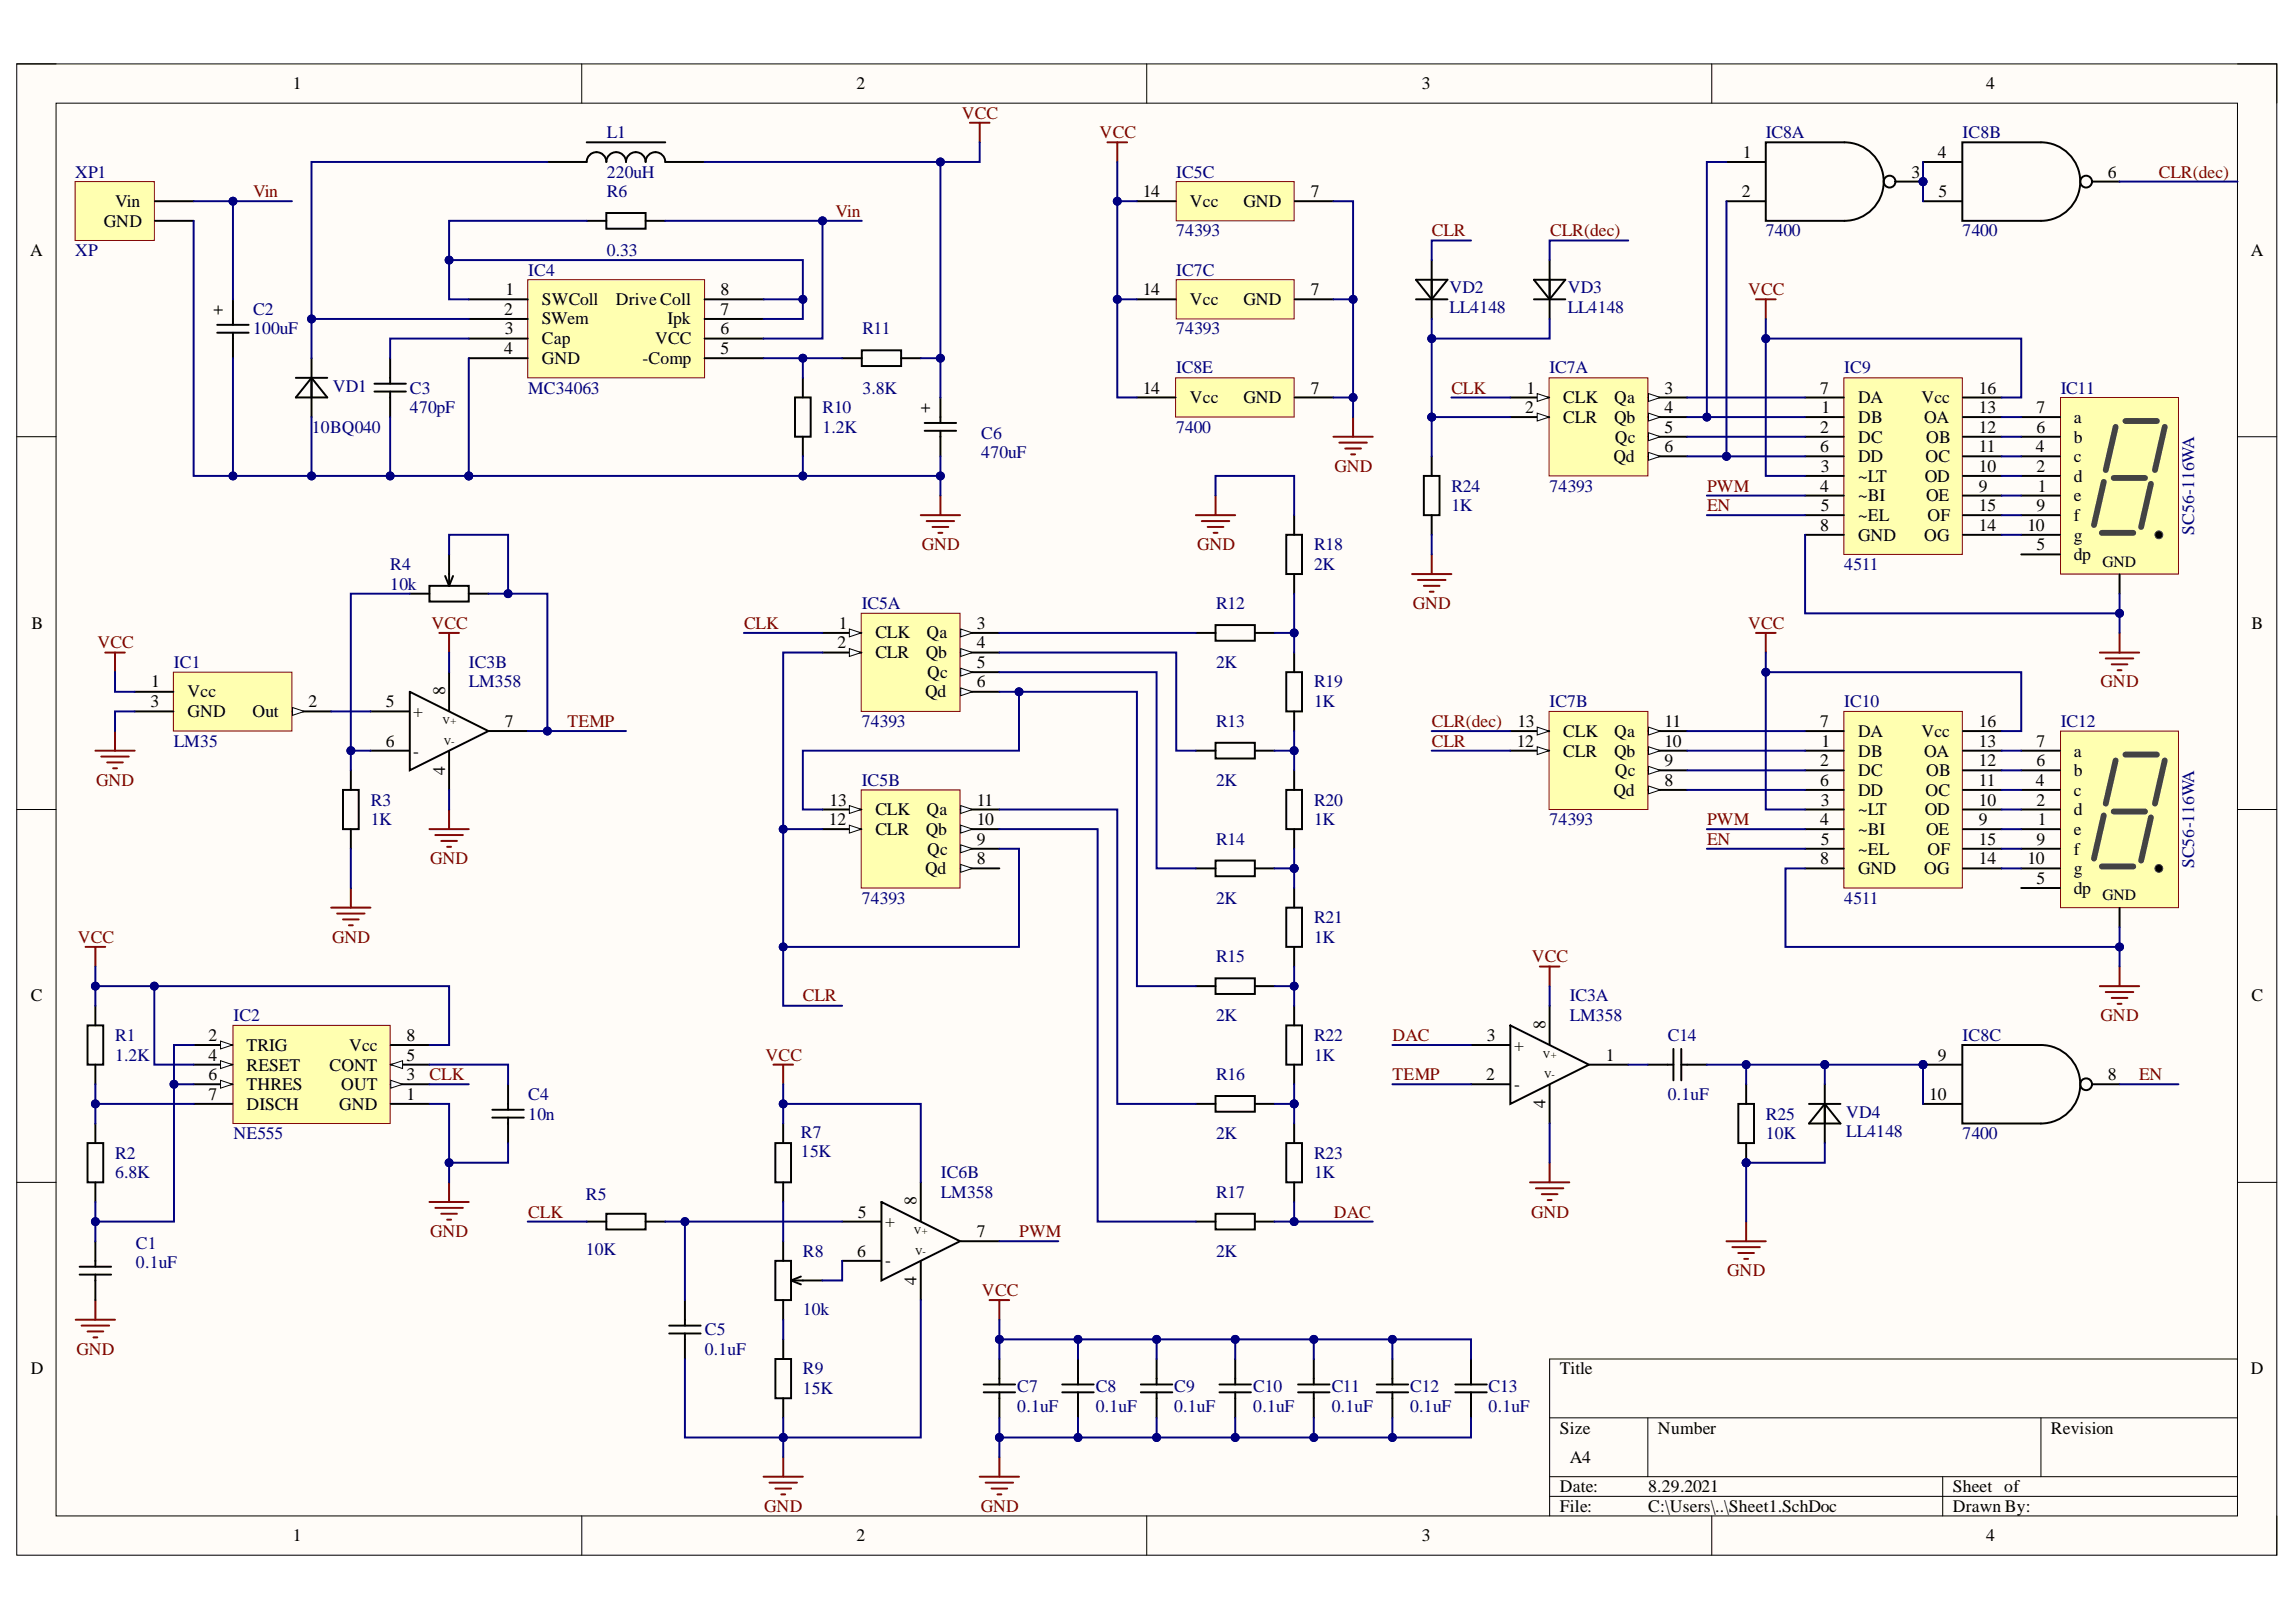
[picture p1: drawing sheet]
<svg xmlns="http://www.w3.org/2000/svg" width="297mm" height="210mm" viewBox="0 0 297 210" stroke-linecap="round" stroke-linejoin="round" font-family="sans-serif">
<defs><g id="words">
<g font-size="2.3">
<text x="37.9" y="11.6">1</text>
<text x="110.8" y="11.6">2</text>
<text x="184" y="11.6">3</text>
<text x="257" y="11.6">4</text>
<text x="225.5" y="20.4">1</text>
<text x="247.3" y="23">3</text>
<text x="250.7" y="20.4">4</text>
<text x="272.7" y="23">6</text>
<text x="13.4" y="29.3">GND</text>
<text x="14.9" y="26.8">Vin</text>
<text x="147.8" y="25.5">14</text>
<text x="153.9" y="26.8">Vcc</text>
<text x="160.9" y="26.8">GND</text>
<text x="169.6" y="25.5">7</text>
<text x="225.3" y="25.5">2</text>
<text x="250.8" y="25.5">5</text>
<text x="3.9" y="33.1">A</text>
<text x="291.2" y="33.1">A</text>
<text x="28.8" y="40.8" transform="rotate(-90 28.8 40.8)">+</text>
<text x="65.2" y="40.7">2</text>
<text x="65.4" y="38.2">1</text>
<text x="70.1" y="39.5">SWColl</text>
<text x="70.1" y="42">SWem</text>
<text x="79.7" y="39.5">Drive Coll</text>
<text x="86.4" y="42">Ipk</text>
<text x="93.2" y="40.7">7</text>
<text x="93.2" y="38.2">8</text>
<text x="147.8" y="38.2">14</text>
<text x="153.9" y="39.5">Vcc</text>
<text x="160.9" y="39.5">GND</text>
<text x="169.6" y="38.2">7</text>
<text x="65.2" y="45.8">4</text>
<text x="65.3" y="43.3">3</text>
<text x="70.1" y="44.5">Cap</text>
<text x="70.1" y="47.1">GND</text>
<text x="83.1" y="47.1">-Comp</text>
<text x="84.8" y="44.5">VCC</text>
<text x="93.2" y="45.8">5</text>
<text x="93.2" y="43.3">6</text>
<text x="120.4" y="53.5" transform="rotate(-90 120.4 53.5)">+</text>
<text x="147.8" y="50.9">14</text>
<text x="153.9" y="52.2">Vcc</text>
<text x="160.9" y="52.2">GND</text>
<text x="169.6" y="50.9">7</text>
<text x="197.3" y="53.5">2</text>
<text x="197.5" y="50.9">1</text>
<text x="202.2" y="52.2">CLK</text>
<text x="208.8" y="52.2">Qa</text>
<text x="215.3" y="50.9">3</text>
<text x="215.3" y="53.5">4</text>
<text x="235.5" y="50.9">7</text>
<text x="235.6" y="53.5">1</text>
<text x="240.4" y="52.2">DA</text>
<text x="248.6" y="52.2">Vcc</text>
<text x="256" y="53.5">13</text>
<text x="256" y="50.9">16</text>
<text x="263.5" y="53.5">7</text>
<text x="202.2" y="54.7">CLR</text>
<text x="208.7" y="59.8">Qd</text>
<text x="208.8" y="54.7">Qb</text>
<text x="208.9" y="57.3">Qc</text>
<text x="215.3" y="56">5</text>
<text x="215.3" y="58.5">6</text>
<text x="235.5" y="56">2</text>
<text x="235.5" y="58.5">6</text>
<text x="240.4" y="54.7">DB</text>
<text x="240.4" y="57.3">DC</text>
<text x="240.4" y="59.8">DD</text>
<text x="248.9" y="54.7">OA</text>
<text x="249.1" y="59.8">OC</text>
<text x="249.2" y="57.3">OB</text>
<text x="256" y="58.5">11</text>
<text x="256" y="56">12</text>
<text x="263.4" y="58.5">4</text>
<text x="263.5" y="56">6</text>
<text x="268.3" y="57.3">b</text>
<text x="268.3" y="59.8">c</text>
<text x="268.3" y="54.7">a</text>
<text x="235.5" y="63.6">4</text>
<text x="235.6" y="61.1">3</text>
<text x="240.4" y="62.3">~LT</text>
<text x="240.4" y="64.9">~BI</text>
<text x="249" y="62.3">OD</text>
<text x="249.2" y="64.9">OE</text>
<text x="256" y="63.6">9</text>
<text x="256" y="61.1">10</text>
<text x="263.5" y="61.1">2</text>
<text x="263.6" y="63.6">1</text>
<text x="268.3" y="62.3">d</text>
<text x="268.3" y="64.9">e</text>
<text x="235.5" y="68.7">8</text>
<text x="235.6" y="66.2">5</text>
<text x="240.4" y="67.4">~EL</text>
<text x="240.4" y="70">GND</text>
<text x="248.9" y="70">OG</text>
<text x="249.3" y="67.4">OF</text>
<text x="256" y="68.7">14</text>
<text x="256" y="66.2">15</text>
<text x="262.3" y="68.7">10</text>
<text x="263.5" y="71.2">5</text>
<text x="263.5" y="66.2">9</text>
<text x="268.3" y="67.4">f</text>
<text x="268.3" y="70">g</text>
<text x="268.3" y="72.5">dp</text>
<text x="4.1" y="81.4">B</text>
<text x="108.3" y="83.9">2</text>
<text x="108.5" y="81.4">1</text>
<text x="113.3" y="82.6">CLK</text>
<text x="119.9" y="82.6">Qa</text>
<text x="126.4" y="81.4">3</text>
<text x="126.4" y="83.9">4</text>
<text x="291.3" y="81.4">B</text>
<text x="19.5" y="89">1</text>
<text x="57.6" y="90" transform="rotate(-90 57.6 90)">8</text>
<text x="113.3" y="85.2">CLR</text>
<text x="119.8" y="85.2">Qb</text>
<text x="119.9" y="87.7">Qc</text>
<text x="126.4" y="86.4">5</text>
<text x="126.4" y="89">6</text>
<text x="19.5" y="91.5">3</text>
<text x="24.3" y="90.2">Vcc</text>
<text x="24.3" y="92.8">GND</text>
<text x="32.6" y="92.8">Out</text>
<text x="39.9" y="91.5">2</text>
<text x="49.9" y="91.5">5</text>
<text x="53.5" y="92.8">+</text>
<text x="65.3" y="94.1">7</text>
<text x="119.7" y="90.2">Qd</text>
<text x="196.3" y="94.1">13</text>
<text x="202.2" y="95.4">CLK</text>
<text x="208.8" y="95.4">Qa</text>
<text x="215.3" y="94.1">11</text>
<text x="235.5" y="94.1">7</text>
<text x="240.4" y="95.4">DA</text>
<text x="248.6" y="95.4">Vcc</text>
<text x="256" y="94.1">16</text>
<text x="49.9" y="96.6">6</text>
<text x="53.5" y="97.9">-</text>
<text x="57.6" y="100.3" transform="rotate(-90 57.6 100.3)">4</text>
<text x="196.2" y="96.6">12</text>
<text x="202.2" y="97.9">CLR</text>
<text x="208.8" y="97.9">Qb</text>
<text x="208.9" y="100.4">Qc</text>
<text x="215.3" y="96.6">10</text>
<text x="215.3" y="99.2">9</text>
<text x="215.3" y="101.7">8</text>
<text x="235.5" y="99.2">2</text>
<text x="235.5" y="101.7">6</text>
<text x="235.6" y="96.6">1</text>
<text x="240.4" y="97.9">DB</text>
<text x="240.4" y="100.4">DC</text>
<text x="248.9" y="97.9">OA</text>
<text x="249.2" y="100.4">OB</text>
<text x="256" y="101.7">11</text>
<text x="256" y="99.2">12</text>
<text x="256" y="96.6">13</text>
<text x="263.4" y="101.7">4</text>
<text x="263.5" y="99.2">6</text>
<text x="263.5" y="96.6">7</text>
<text x="268.3" y="100.4">b</text>
<text x="268.3" y="97.9">a</text>
<text x="107.2" y="106.8">12</text>
<text x="107.3" y="104.3">13</text>
<text x="113.3" y="105.5">CLK</text>
<text x="119.9" y="105.5">Qa</text>
<text x="126.4" y="104.3">11</text>
<text x="126.4" y="106.8">10</text>
<text x="208.7" y="103">Qd</text>
<text x="235.5" y="106.8">4</text>
<text x="235.6" y="104.3">3</text>
<text x="240.4" y="105.5">~LT</text>
<text x="240.4" y="103">DD</text>
<text x="249" y="105.5">OD</text>
<text x="249.1" y="103">OC</text>
<text x="256" y="106.8">9</text>
<text x="256" y="104.3">10</text>
<text x="263.5" y="104.3">2</text>
<text x="263.6" y="106.8">1</text>
<text x="268.3" y="105.5">d</text>
<text x="268.3" y="103">c</text>
<text x="113.3" y="108.1">CLR</text>
<text x="119.7" y="113.1">Qd</text>
<text x="119.8" y="108.1">Qb</text>
<text x="119.9" y="110.6">Qc</text>
<text x="126.4" y="109.3">9</text>
<text x="126.4" y="111.9">8</text>
<text x="235.5" y="111.9">8</text>
<text x="235.6" y="109.3">5</text>
<text x="240.4" y="108.1">~BI</text>
<text x="240.4" y="110.6">~EL</text>
<text x="240.4" y="113.1">GND</text>
<text x="248.9" y="113.1">OG</text>
<text x="249.2" y="108.1">OE</text>
<text x="249.3" y="110.6">OF</text>
<text x="256" y="111.9">14</text>
<text x="256" y="109.3">15</text>
<text x="262.3" y="111.9">10</text>
<text x="263.5" y="109.3">9</text>
<text x="268.3" y="108.1">e</text>
<text x="268.3" y="110.6">f</text>
<text x="268.3" y="113.1">g</text>
<text x="263.5" y="114.4">5</text>
<text x="268.3" y="115.7">dp</text>
<text x="4" y="129.6">C</text>
<text x="291.3" y="129.6">C</text>
<text x="27" y="134.7">2</text>
<text x="27" y="137.3">4</text>
<text x="31.9" y="136">TRIG</text>
<text x="45.2" y="136">Vcc</text>
<text x="52.6" y="137.3">5</text>
<text x="52.6" y="134.7">8</text>
<text x="192.3" y="134.7">3</text>
<text x="195.9" y="136">+</text>
<text x="199.9" y="133.1" transform="rotate(-90 199.9 133.1)">8</text>
<text x="207.7" y="137.3">1</text>
<text x="250.7" y="137.3">9</text>
<text x="27" y="139.8">6</text>
<text x="27" y="142.4">7</text>
<text x="31.9" y="138.6">RESET</text>
<text x="31.9" y="141.1">THRES</text>
<text x="31.9" y="143.6">DISCH</text>
<text x="42.6" y="138.6">CONT</text>
<text x="43.9" y="143.6">GND</text>
<text x="44.2" y="141.1">OUT</text>
<text x="52.6" y="142.4">1</text>
<text x="52.6" y="139.8">3</text>
<text x="192.3" y="139.8">2</text>
<text x="195.9" y="141.1">-</text>
<text x="199.9" y="143.5" transform="rotate(-90 199.9 143.5)">4</text>
<text x="249.6" y="142.4">10</text>
<text x="272.7" y="139.8">8</text>
<text x="118.6" y="156" transform="rotate(-90 118.6 156)">8</text>
<text x="111" y="157.6">5</text>
<text x="114.5" y="158.8">+</text>
<text x="126.4" y="160.1">7</text>
<text x="110.9" y="162.6">6</text>
<text x="114.5" y="163.9">-</text>
<text x="118.6" y="166.3" transform="rotate(-90 118.6 166.3)">4</text>
<text x="4" y="177.8">D</text>
<text x="201.8" y="177.8">Title</text>
<text x="291.2" y="177.8">D</text>
<text x="201.8" y="185.5">Size</text>
<text x="214.5" y="185.5">Number</text>
<text x="265.3" y="185.5">Revision</text>
<text x="203.1" y="189.3">A4</text>
<text x="201.8" y="193.1">Date:</text>
<text x="201.8" y="195.7">File:</text>
<text x="213.2" y="193.1">8.29.2021</text>
<text x="213.2" y="195.7">C:\Users\..\Sheet1.SchDoc</text>
<text x="252.6" y="193.1">Sheet of</text>
<text x="252.6" y="195.7">Drawn By:</text>
<text x="37.9" y="199.5">1</text>
<text x="110.8" y="199.5">2</text>
<text x="184" y="199.5">3</text>
<text x="257" y="199.5">4</text>
</g>
<g font-size="2.3" fill="#000080">
<text x="78.5" y="17.9">L1</text>
<text x="228.5" y="17.9">IC8A</text>
<text x="253.9" y="17.9">IC8B</text>
<text x="9.7" y="23">XP1</text>
<text x="78.5" y="23">220uH</text>
<text x="152.2" y="23">IC5C</text>
<text x="78.5" y="25.5">R6</text>
<text x="9.7" y="33.1">XP</text>
<text x="68.3" y="35.7">IC4</text>
<text x="78.5" y="33.1">0.33</text>
<text x="152.2" y="30.6">74393</text>
<text x="152.2" y="35.7">IC7C</text>
<text x="228.5" y="30.6">7400</text>
<text x="253.9" y="30.6">7400</text>
<text x="32.7" y="40.7">C2</text>
<text x="187.5" y="37.9">VD2</text>
<text x="187.5" y="40.5">LL4148</text>
<text x="202.8" y="37.9">VD3</text>
<text x="202.8" y="40.5">LL4148</text>
<text x="32.7" y="43.3">100uF</text>
<text x="111.6" y="43.3">R11</text>
<text x="152.2" y="43.3">74393</text>
<text x="43.1" y="50.7">VD1</text>
<text x="53" y="50.9">C3</text>
<text x="53" y="53.5">470pF</text>
<text x="68.3" y="50.9">MC34063</text>
<text x="106.4" y="53.5">R10</text>
<text x="111.6" y="50.9">3.8K</text>
<text x="152.2" y="48.3">IC8E</text>
<text x="200.5" y="48.3">IC7A</text>
<text x="238.6" y="48.3">IC9</text>
<text x="266.6" y="50.9">IC11</text>
<text x="40.3" y="56">10BQ040</text>
<text x="106.4" y="56">1.2K</text>
<text x="127" y="56.8">C6</text>
<text x="127" y="59.3">470uF</text>
<text x="152.2" y="56">7400</text>
<text x="187.8" y="63.6">R24</text>
<text x="200.5" y="63.6">74393</text>
<text x="170" y="71.2">R18</text>
<text x="187.8" y="66.2">1K</text>
<text x="283.9" y="69.2" transform="rotate(-90 283.9 69.2)">SC56-116WA</text>
<text x="50.5" y="73.8">R4</text>
<text x="50.5" y="76.3">10k</text>
<text x="170" y="73.8">2K</text>
<text x="238.6" y="73.8">4511</text>
<text x="111.5" y="78.8">IC5A</text>
<text x="157.3" y="78.8">R12</text>
<text x="22.5" y="86.4">IC1</text>
<text x="60.6" y="86.4">IC3B</text>
<text x="60.6" y="89">LM358</text>
<text x="157.3" y="86.4">2K</text>
<text x="170" y="89">R19</text>
<text x="111.5" y="94.1">74393</text>
<text x="157.3" y="94.1">R13</text>
<text x="170" y="91.5">1K</text>
<text x="200.5" y="91.5">IC7B</text>
<text x="238.6" y="91.5">IC10</text>
<text x="266.6" y="94.1">IC12</text>
<text x="22.5" y="96.6">LM35</text>
<text x="111.5" y="101.7">IC5B</text>
<text x="157.3" y="101.7">2K</text>
<text x="48" y="104.3">R3</text>
<text x="48" y="106.8">1K</text>
<text x="170" y="104.3">R20</text>
<text x="170" y="106.8">1K</text>
<text x="200.5" y="106.8">74393</text>
<text x="157.3" y="109.3">R14</text>
<text x="283.9" y="112.4" transform="rotate(-90 283.9 112.4)">SC56-116WA</text>
<text x="111.5" y="116.9">74393</text>
<text x="157.3" y="116.9">2K</text>
<text x="170" y="119.5">R21</text>
<text x="238.6" y="116.9">4511</text>
<text x="157.3" y="124.5">R15</text>
<text x="170" y="122">1K</text>
<text x="203.1" y="129.6">IC3A</text>
<text x="14.9" y="134.7">R1</text>
<text x="14.9" y="137.3">1.2K</text>
<text x="30.2" y="132.1">IC2</text>
<text x="157.3" y="132.1">2K</text>
<text x="170" y="134.7">R22</text>
<text x="170" y="137.3">1K</text>
<text x="203.1" y="132.1">LM358</text>
<text x="215.8" y="134.7">C14</text>
<text x="253.9" y="134.7">IC8C</text>
<text x="68.3" y="142.4">C4</text>
<text x="157.3" y="139.8">R16</text>
<text x="215.8" y="142.4">0.1uF</text>
<text x="14.9" y="150">R2</text>
<text x="30.2" y="147.4">NE555</text>
<text x="68.3" y="144.9">10n</text>
<text x="103.6" y="147.3">R7</text>
<text x="103.6" y="149.8">15K</text>
<text x="157.3" y="147.4">2K</text>
<text x="170" y="150">R23</text>
<text x="228.5" y="144.9">R25</text>
<text x="228.5" y="147.4">10K</text>
<text x="238.9" y="144.6">VD4</text>
<text x="238.9" y="147.2">LL4148</text>
<text x="253.9" y="147.4">7400</text>
<text x="14.9" y="152.5">6.8K</text>
<text x="75.8" y="155.3">R5</text>
<text x="121.7" y="152.5">IC6B</text>
<text x="121.7" y="155">LM358</text>
<text x="157.3" y="155">R17</text>
<text x="170" y="152.5">1K</text>
<text x="17.6" y="161.6">C1</text>
<text x="17.6" y="164.1">0.1uF</text>
<text x="75.8" y="162.4">10K</text>
<text x="103.9" y="162.6">R8</text>
<text x="157.3" y="162.6">2K</text>
<text x="91.2" y="172.8">C5</text>
<text x="103.9" y="170.2">10k</text>
<text x="91.2" y="175.3">0.1uF</text>
<text x="103.9" y="177.8">R9</text>
<text x="103.9" y="180.5">15K</text>
<text x="131.6" y="180.2">C7</text>
<text x="131.6" y="182.7">0.1uF</text>
<text x="141.8" y="180.2">C8</text>
<text x="141.8" y="182.7">0.1uF</text>
<text x="151.9" y="180.2">C9</text>
<text x="151.9" y="182.7">0.1uF</text>
<text x="162.1" y="180.2">C10</text>
<text x="162.1" y="182.7">0.1uF</text>
<text x="172.3" y="180.2">C11</text>
<text x="172.3" y="182.7">0.1uF</text>
<text x="182.4" y="180.2">C12</text>
<text x="182.4" y="182.7">0.1uF</text>
<text x="192.6" y="180.2">C13</text>
<text x="192.6" y="182.7">0.1uF</text>
</g>
<g font-size="2.3" fill="#800000">
<text x="124.4" y="15.4">VCC</text>
<text x="142.3" y="17.9">VCC</text>
<text x="279.3" y="23">CLR(dec)</text>
<text x="32.7" y="25.5">Vin</text>
<text x="108.1" y="28">Vin</text>
<text x="185.2" y="30.6">CLR</text>
<text x="200.5" y="30.6">CLR(dec)</text>
<text x="226.2" y="38.2">VCC</text>
<text x="187.8" y="50.9">CLK</text>
<text x="172.6" y="61.1">GND</text>
<text x="220.8" y="63.6">PWM</text>
<text x="119.3" y="71.2">GND</text>
<text x="154.9" y="71.2">GND</text>
<text x="220.8" y="66.2">EN</text>
<text x="12.6" y="83.9">VCC</text>
<text x="55.8" y="81.4">VCC</text>
<text x="96.3" y="81.4">CLK</text>
<text x="182.8" y="78.8">GND</text>
<text x="226.2" y="81.4">VCC</text>
<text x="271.8" y="89">GND</text>
<text x="73.4" y="94.1">TEMP</text>
<text x="185.2" y="94.1">CLR(dec)</text>
<text x="12.4" y="101.7">GND</text>
<text x="185.2" y="96.6">CLR</text>
<text x="220.8" y="106.8">PWM</text>
<text x="55.7" y="111.9">GND</text>
<text x="220.8" y="109.3">EN</text>
<text x="10.1" y="122">VCC</text>
<text x="43" y="122">GND</text>
<text x="198.2" y="124.5">VCC</text>
<text x="103.9" y="129.6">CLR</text>
<text x="99" y="137.3">VCC</text>
<text x="180.2" y="134.7">DAC</text>
<text x="271.8" y="132.1">GND</text>
<text x="55.6" y="139.8">CLK</text>
<text x="180.2" y="139.8">TEMP</text>
<text x="276.7" y="139.8">EN</text>
<text x="55.7" y="160.1">GND</text>
<text x="68.3" y="157.6">CLK</text>
<text x="131.9" y="160.1">PWM</text>
<text x="172.5" y="157.6">DAC</text>
<text x="198.1" y="157.6">GND</text>
<text x="127" y="167.7">VCC</text>
<text x="223.5" y="165.2">GND</text>
<text x="9.9" y="175.3">GND</text>
<text x="98.9" y="195.7">GND</text>
<text x="126.9" y="195.7">GND</text>
</g>
<g font-size="2">
<text x="272" y="73.3">GND</text>
<text x="272" y="116.5">GND</text>
</g>
<g font-size="1.4">
<text x="57.3" y="93.7">V+</text>
<text x="57.4" y="96.4">V-</text>
<text x="199.6" y="136.9">V+</text>
<text x="199.8" y="139.6">V-</text>
<text x="118.2" y="159.7">V+</text>
<text x="118.4" y="162.4">V-</text>
</g>
</g></defs>
<path d="M2.2 8.3h292.4v193h-292.4z" fill-rule="evenodd" fill="#fffcf8"/>
<path d="M2.2 8.3h292.4v193h-292.4z" fill="none" stroke="#000" stroke-width=".13"/>
<path d="M7.3 13.4h282.2v182.8h-282.2z" fill-rule="evenodd" fill="#fffcf8"/>
<g fill="none" stroke="#000" stroke-width=".13">
<path d="M2.2 8.3h5.1M7.3 13.4h282.2v182.8h-282.2zM75.3 8.3v5M148.4 8.3v5M221.5 8.3v5.1M289.5 8.3h5.1v5.1M2.2 56.5h5.1M289.5 56.5h5.1M2.2 104.8h5.1M289.5 104.8h5.1M2.2 153h5.1M289.5 153h5.1"/>
<path d="M289.5 175.9h-89v20.3M75.3 196.2v5.1M148.4 196.2v5.1M200.5 183.5h89M200.5 191.1h89M200.5 193.6h89M213.2 183.5v7.6M221.5 196.2v5.1M251.3 191.1v5.1M264 183.5v7.6M294.6 196.2v5.1"/>
</g>
<path d="M200.4 92.1h12.8v12.7h-12.8z" fill-rule="evenodd" fill="#ffffb0"/>
<path d="M200.4 92.1h12.8v12.7h-12.8z" fill="none" stroke="#800000" stroke-width=".13"/>
<path d="M195.4 94.6h5" fill="none" stroke="#000" stroke-width=".25"/>
<path d="M198.9 94.1l1.5 .5-1.5 .5z" fill="#f8fcff"/>
<path d="M198.9 94.1l1.5 .5-1.5 .5z" fill="none" stroke="#000" stroke-width=".13"/>
<path d="M195.4 97.1h5" fill="none" stroke="#000" stroke-width=".25"/>
<path d="M198.9 96.6l1.5 .5-1.5 .6z" fill="#f8fcff"/>
<path d="M198.9 96.6l1.5 .5-1.5 .6z" fill="none" stroke="#000" stroke-width=".13"/>
<path d="M213.3 94.6h5" fill="none" stroke="#000" stroke-width=".25"/>
<path d="M213.3 94.1l1.5 .5-1.5 .5z" fill="#f8fcff"/>
<path d="M213.3 94.1l1.5 .5-1.5 .5z" fill="none" stroke="#000" stroke-width=".13"/>
<path d="M213.3 97.1h5" fill="none" stroke="#000" stroke-width=".25"/>
<path d="M213.3 96.6l1.5 .5-1.5 .6z" fill="#f8fcff"/>
<path d="M213.3 96.6l1.5 .5-1.5 .6z" fill="none" stroke="#000" stroke-width=".13"/>
<path d="M213.3 99.7h5" fill="none" stroke="#000" stroke-width=".25"/>
<path d="M213.3 99.2l1.5 .5-1.5 .5z" fill="#f8fcff"/>
<path d="M213.3 99.2l1.5 .5-1.5 .5z" fill="none" stroke="#000" stroke-width=".13"/>
<path d="M213.3 102.2h5" fill="none" stroke="#000" stroke-width=".25"/>
<path d="M213.3 101.7l1.5 .5-1.5 .5z" fill="#f8fcff"/>
<path d="M213.3 101.7l1.5 .5-1.5 .5z" fill="none" stroke="#000" stroke-width=".13"/>
<path d="M238.5 92.1h15.4v22.8h-15.4z" fill-rule="evenodd" fill="#ffffb0"/>
<path d="M238.5 92.1h15.4v22.8h-15.4z" fill="none" stroke="#800000" stroke-width=".13"/>
<g fill="none" stroke="#000" stroke-width=".25">
<path d="M233.5 97.1h5M233.5 99.7h5M233.5 94.6h5M254 97.1h5M254 99.7h5M254 94.6h5M233.5 104.8h5M233.5 107.3h5M233.5 109.8h5M233.5 102.2h5M233.5 112.4h5M254 104.8h5"/>
<path d="M254 107.3h5M254 109.8h5M254 102.2h5M254 112.4h5"/>
</g>
<path d="M266.6 94.6h15.2v22.9h-15.2z" fill-rule="evenodd" fill="#ffffb0"/>
<path d="M266.6 94.6h15.2v22.9h-15.2z" fill="none" stroke="#800000" stroke-width=".13"/>
<path d="M261.5 99.7h5M261.5 97.1h5M261.5 104.8h5M261.5 107.3h5M261.5 102.2h5M261.5 114.9h5M261.5 109.8h5M261.5 112.4h5M274.2 117.5v2.5" fill="none" stroke="#000" stroke-width=".25"/>
<path d="M273.7 98.4l-1.3 5.6M275 97.7h4M280.1 98.4l-1.3 5.6M271.9 112.1h4.1M272.2 105.5l-1.3 5.6M273.5 105h4M278.3 105.8l-1.3 5.6" fill="none" stroke="#434343" stroke-width=".76"/>
<circle cx="279.3" cy="112.4" r=".51" fill="#000"/>
<circle cx="279.3" cy="112.4" r=".51" fill="none" stroke="#434343" stroke-width=".13"/>
<path d="M227.2 81.9h2.5M228.4 81.9v2.6M271.7 127.6h5M272.4 128.4h3.6M273.2 129.1h2M274 129.9h.5M274.2 125.1v2.5" fill="none" stroke="#800000" stroke-width=".25"/>
<path d="M111.4 79.4h12.8v12.7h-12.8z" fill-rule="evenodd" fill="#ffffb0"/>
<path d="M111.4 79.4h12.8v12.7h-12.8z" fill="none" stroke="#800000" stroke-width=".13"/>
<path d="M106.4 81.9h5" fill="none" stroke="#000" stroke-width=".25"/>
<path d="M109.9 81.4l1.5 .5-1.5 .5z" fill="#f8fcff"/>
<path d="M109.9 81.4l1.5 .5-1.5 .5z" fill="none" stroke="#000" stroke-width=".13"/>
<path d="M106.4 84.4h5" fill="none" stroke="#000" stroke-width=".25"/>
<path d="M109.9 83.9l1.5 .5-1.5 .6z" fill="#f8fcff"/>
<path d="M109.9 83.9l1.5 .5-1.5 .6z" fill="none" stroke="#000" stroke-width=".13"/>
<path d="M124.3 81.9h5" fill="none" stroke="#000" stroke-width=".25"/>
<path d="M124.3 81.4l1.5 .5-1.5 .5z" fill="#f8fcff"/>
<path d="M124.3 81.4l1.5 .5-1.5 .5z" fill="none" stroke="#000" stroke-width=".13"/>
<path d="M124.3 84.4h5" fill="none" stroke="#000" stroke-width=".25"/>
<path d="M124.3 83.9l1.5 .5-1.5 .6z" fill="#f8fcff"/>
<path d="M124.3 83.9l1.5 .5-1.5 .6z" fill="none" stroke="#000" stroke-width=".13"/>
<path d="M124.3 87h5" fill="none" stroke="#000" stroke-width=".25"/>
<path d="M124.3 86.5l1.5 .5-1.5 .5z" fill="#f8fcff"/>
<path d="M124.3 86.5l1.5 .5-1.5 .5z" fill="none" stroke="#000" stroke-width=".13"/>
<path d="M124.3 89.5h5" fill="none" stroke="#000" stroke-width=".25"/>
<path d="M124.3 89l1.5 .5-1.5 .5z" fill="#f8fcff"/>
<path d="M124.3 89l1.5 .5-1.5 .5z" fill="none" stroke="#000" stroke-width=".13"/>
<path d="M111.4 102.2h12.8v12.7h-12.8z" fill-rule="evenodd" fill="#ffffb0"/>
<path d="M111.4 102.2h12.8v12.7h-12.8z" fill="none" stroke="#800000" stroke-width=".13"/>
<path d="M106.4 104.8h5" fill="none" stroke="#000" stroke-width=".25"/>
<path d="M109.9 104.3l1.5 .5-1.5 .5z" fill="#f8fcff"/>
<path d="M109.9 104.3l1.5 .5-1.5 .5z" fill="none" stroke="#000" stroke-width=".13"/>
<path d="M106.4 107.3h5" fill="none" stroke="#000" stroke-width=".25"/>
<path d="M109.9 106.8l1.5 .5-1.5 .5z" fill="#f8fcff"/>
<path d="M109.9 106.8l1.5 .5-1.5 .5z" fill="none" stroke="#000" stroke-width=".13"/>
<path d="M124.3 104.8h5" fill="none" stroke="#000" stroke-width=".25"/>
<path d="M124.3 104.3l1.5 .5-1.5 .5z" fill="#f8fcff"/>
<path d="M124.3 104.3l1.5 .5-1.5 .5z" fill="none" stroke="#000" stroke-width=".13"/>
<path d="M124.3 107.3h5" fill="none" stroke="#000" stroke-width=".25"/>
<path d="M124.3 106.8l1.5 .5-1.5 .5z" fill="#f8fcff"/>
<path d="M124.3 106.8l1.5 .5-1.5 .5z" fill="none" stroke="#000" stroke-width=".13"/>
<path d="M124.3 109.8h5" fill="none" stroke="#000" stroke-width=".25"/>
<path d="M124.3 109.3l1.5 .5-1.5 .6z" fill="#f8fcff"/>
<path d="M124.3 109.3l1.5 .5-1.5 .6z" fill="none" stroke="#000" stroke-width=".13"/>
<path d="M124.3 112.4h5" fill="none" stroke="#000" stroke-width=".25"/>
<path d="M124.3 111.9l1.5 .5-1.5 .5z" fill="#f8fcff"/>
<path d="M124.3 111.9l1.5 .5-1.5 .5z" fill="none" stroke="#000" stroke-width=".13"/>
<g fill="none" stroke="#000" stroke-width=".25">
<path d="M166.4 69.2h2v5.1h-2zM167.4 66.7v2.5M167.4 74.3v2.5M154.7 81.9h2.6M154.7 97.1h2.6M157.3 80.9h5v2h-5zM157.3 96.1h5v2.1h-5zM162.3 81.9h2.6M162.3 97.1h2.6M166.4 87h2v5.1h-2zM167.4 84.4v2.6M167.4 92.1v2.5"/>
<path d="M167.4 99.7v2.5M154.7 112.4h2.6M157.3 111.4h5v2h-5zM162.3 112.4h2.6M166.4 102.2h2v5.1h-2zM166.4 117.5h2v5h-2zM167.4 107.3v2.5M167.4 114.9v2.6M154.7 127.6h2.6M157.3 126.6h5v2h-5zM162.3 127.6h2.6M166.4 132.7h2v5.1h-2z"/>
<path d="M167.4 122.5v2.6M167.4 130.2v2.5M167.4 137.8v2.5M154.7 142.9h2.6M154.7 158.1h2.6M157.3 141.8h5v2.1h-5zM157.3 157.1h5v2h-5zM162.3 142.9h2.6M162.3 158.1h2.6M166.4 147.9h2v5.1h-2zM167.4 145.4v2.5M167.4 153v2.5"/>
</g>
<path d="M154.7 66.7h5.1M155.5 67.4h3.5M156.2 68.2h2.1M157 69h.5M157.3 64.1v2.6" fill="none" stroke="#800000" stroke-width=".25"/>
<path d="M68.3 36.2h22.9v12.7h-22.9z" fill-rule="evenodd" fill="#ffffb0"/>
<path d="M68.3 36.2h22.9v12.7h-22.9z" fill="none" stroke="#800000" stroke-width=".13"/>
<path d="M60.6 38.7h7.7M91.2 38.7h7.6M60.6 41.3h7.7M60.6 43.8h7.7M60.6 46.4h7.7M91.2 41.3h7.6M91.2 43.8h7.6M91.2 46.4h7.6" fill="none" stroke="#000" stroke-width=".25"/>
<path d="M9.7 23.5h10.3v7.6h-10.3z" fill-rule="evenodd" fill="#ffffb0"/>
<path d="M9.7 23.5h10.3v7.6h-10.3z" fill="none" stroke="#800000" stroke-width=".13"/>
<g fill="none" stroke="#000" stroke-width=".25">
<path d="M75.9 18.4h10.2M20 28.6h5.1M20 26h5.1M30.1 38.7v3.3M70.8 21h5.1a1.27 1.27 0 0 1 1.3-1.3 1.27 1.27 0 0 1 1.2 1.3 1.27 1.27 0 0 1 1.3-1.3 1.27 1.27 0 0 1 1.3 1.3 1.27 1.27 0 0 1 1.3-1.3 1.27 1.27 0 0 1 1.2 1.3 1.27 1.27 0 0 1 1.3-1.3 1.27 1.27 0 0 1 1.3 1.3h5.1M75.9 28.6h2.5M78.4 27.6h5.1v2h-5.1zM83.5 28.6h2.6M28.1 42h4.1M28.1 43.1h4.1M30.1 43.1v3.3M38.3 48.9h4"/>
<path d="M40.3 46.4v7.6M40.3 48.9l2 2.5h-4zM48.4 50.7h4.1M48.4 49.7h4.1M50.5 46.4v3.3M50.5 50.7v3.3M102.9 51.4h2v5.1h-2zM103.9 48.9v2.5M103.9 56.5v2.6M109 46.4h2.5M111.5 45.3h5.1v2.1h-5.1zM116.6 46.4h2.5"/>
<path d="M119.6 54.7h4.1M119.6 55.7h4.1M121.7 51.4v3.3M121.7 55.7v3.4"/>
</g>
<path d="M125.5 15.9h2.5M126.7 15.9v2.5M119.1 66.7h5.1M119.9 67.4h3.5M120.6 68.2h2.1M121.4 69h.5M121.7 64.1v2.6" fill="none" stroke="#800000" stroke-width=".25"/>
<path d="M200.4 48.9h12.8v12.7h-12.8z" fill-rule="evenodd" fill="#ffffb0"/>
<path d="M200.4 48.9h12.8v12.7h-12.8z" fill="none" stroke="#800000" stroke-width=".13"/>
<path d="M195.4 51.4h5" fill="none" stroke="#000" stroke-width=".25"/>
<path d="M198.9 50.9l1.5 .5-1.5 .5z" fill="#f8fcff"/>
<path d="M198.9 50.9l1.5 .5-1.5 .5z" fill="none" stroke="#000" stroke-width=".13"/>
<path d="M195.4 54h5" fill="none" stroke="#000" stroke-width=".25"/>
<path d="M198.9 53.5l1.5 .5-1.5 .5z" fill="#f8fcff"/>
<path d="M198.9 53.5l1.5 .5-1.5 .5z" fill="none" stroke="#000" stroke-width=".13"/>
<path d="M213.3 51.4h5" fill="none" stroke="#000" stroke-width=".25"/>
<path d="M213.3 50.9l1.5 .5-1.5 .5z" fill="#f8fcff"/>
<path d="M213.3 50.9l1.5 .5-1.5 .5z" fill="none" stroke="#000" stroke-width=".13"/>
<path d="M213.3 54h5" fill="none" stroke="#000" stroke-width=".25"/>
<path d="M213.3 53.5l1.5 .5-1.5 .5z" fill="#f8fcff"/>
<path d="M213.3 53.5l1.5 .5-1.5 .5z" fill="none" stroke="#000" stroke-width=".13"/>
<path d="M213.3 56.5h5" fill="none" stroke="#000" stroke-width=".25"/>
<path d="M213.3 56l1.5 .5-1.5 .5z" fill="#f8fcff"/>
<path d="M213.3 56l1.5 .5-1.5 .5z" fill="none" stroke="#000" stroke-width=".13"/>
<path d="M213.3 59.1h5" fill="none" stroke="#000" stroke-width=".25"/>
<path d="M213.3 58.5l1.5 .6-1.5 .5z" fill="#f8fcff"/>
<path d="M213.3 58.5l1.5 .6-1.5 .5z" fill="none" stroke="#000" stroke-width=".13"/>
<path d="M238.5 48.9h15.4v22.8h-15.4z" fill-rule="evenodd" fill="#ffffb0"/>
<path d="M238.5 48.9h15.4v22.8h-15.4z" fill="none" stroke="#800000" stroke-width=".13"/>
<g fill="none" stroke="#000" stroke-width=".25">
<path d="M233.5 54h5M233.5 56.5h5M233.5 59.1h5M233.5 51.4h5M254 54h5M254 56.5h5M254 59.1h5M254 51.4h5M233.5 61.6h5M233.5 64.1h5M233.5 66.7h5M233.5 69.2h5"/>
<path d="M254 61.6h5M254 64.1h5M254 66.7h5M254 69.2h5"/>
</g>
<circle cx="248.8" cy="23.5" r=".51" fill="#000080"/>
<circle cx="248.8" cy="23.5" r=".51" fill="none" stroke="#000080" stroke-width=".13"/>
<path d="M228.4 18.4h10.2a5.1 5.1 0 0 1 5.1 5.1 5.1 5.1 0 0 1-5.1 5.1h-10.2zM223.4 21h5M223.4 26h5M245.2 23.5h3.6" fill="none" stroke="#000" stroke-width=".25"/>
<circle cx="248.8" cy="23.5" r=".51" fill="#000080"/>
<circle cx="248.8" cy="23.5" r=".51" fill="none" stroke="#000080" stroke-width=".13"/>
<g fill="none" stroke="#000" stroke-width=".25">
<path d="M253.9 18.4h10.1a5.1 5.1 0 0 1 5.1 5.1 5.1 5.1 0 0 1-5.1 5.1h-10.1zM183.2 36.2h4.1l-2.1 2.5zM183.2 38.7h4.1M185.2 33.7v7.6M198.4 36.2h4.1l-2 2.5zM198.4 38.7h4.1M200.5 33.7v7.6M248.8 21h5M248.8 26h5M270.6 23.5h3.6M185.2 59.1v2.5M184.2 61.6h2v5.1h-2z"/>
<path d="M185.2 66.7v2.5"/>
<circle cx="244.5" cy="23.5" r=".76"/>
<circle cx="269.9" cy="23.5" r=".76"/>
</g>
<path d="M182.7 74.3h5.1M183.4 75.1h3.6M184.2 75.8h2M185 76.6h.5M185.2 71.7v2.6" fill="none" stroke="#800000" stroke-width=".25"/>
<path d="M266.6 51.4h15.2v22.9h-15.2z" fill-rule="evenodd" fill="#ffffb0"/>
<path d="M266.6 51.4h15.2v22.9h-15.2z" fill="none" stroke="#800000" stroke-width=".13"/>
<g fill="none" stroke="#000" stroke-width=".25">
<path d="M261.5 56.5h5M261.5 59.1h5M261.5 54h5M261.5 61.6h5M261.5 64.1h5M261.5 71.7h5M261.5 66.7h5M261.5 69.2h5M274.2 74.3v2.5M47.9 92.1h5M47.9 97.1h5M53 89.5l10.2 5.1-10.2 5.1z"/>
<path d="M58.1 87v5M58.1 97.2v5M63.3 94.6h5"/>
</g>
<path d="M273.7 55.2l-1.3 5.6M275 54.5h4M280.1 55.2l-1.3 5.6M271.9 69h4.1M272.2 62.4l-1.3 5.5M273.5 61.9h4M278.3 62.6l-1.3 5.6" fill="none" stroke="#434343" stroke-width=".76"/>
<circle cx="279.3" cy="69.2" r=".51" fill="#000"/>
<circle cx="279.3" cy="69.2" r=".51" fill="none" stroke="#434343" stroke-width=".13"/>
<path d="M227.2 38.7h2.5M228.4 38.7v2.6M271.7 84.5h5M272.4 85.2h3.6M273.2 86h2M274 86.7h.5M274.2 81.9v2.6" fill="none" stroke="#800000" stroke-width=".25"/>
<path d="M22.4 87h15.4v7.6h-15.4z" fill-rule="evenodd" fill="#ffffb0"/>
<path d="M22.4 87h15.4v7.6h-15.4z" fill="none" stroke="#800000" stroke-width=".13"/>
<path d="M17.4 89.5h5M17.4 92.1h5M37.8 92.1h5" fill="none" stroke="#000" stroke-width=".25"/>
<path d="M37.8 91.6l1.6 .5-1.6 .5z" fill="#f8fcff"/>
<path d="M37.8 91.6l1.6 .5-1.6 .5z" fill="none" stroke="#000" stroke-width=".13"/>
<g fill="none" stroke="#800000" stroke-width=".25">
<path d="M12.3 97.1h5.1M13.1 97.9h3.6M13.6 84.4h2.6M13.9 98.7h2M14.6 99.4h.5M14.9 84.4v2.6M14.9 94.6v2.5M56.8 81.9h2.6M58.1 81.9v2.5M42.8 117.5h5.1M43.6 118.2h3.6M44.4 119h2"/>
<path d="M45.1 119.7h.5M45.4 114.9v2.6M55.6 107.3h5M56.3 108.1h3.6M57.1 108.8h2M57.8 109.6h.6M58.1 104.8v2.5M199.2 125.1h2.5M200.5 125.1v2.5M197.9 153h5.1M198.7 153.8h3.6M199.5 154.5h2"/>
<path d="M200.2 155.3h.5M200.5 150.5v2.5"/>
</g>
<g fill="none" stroke="#000" stroke-width=".25">
<path d="M53 76.8h2.6M55.6 75.8h5v2h-5zM57.6 74.5l.5 1.3M58.1 71.7v4.1M58.6 74.5l-.5 1.3M60.6 76.8h2.6M45.4 99.7v2.5M44.4 102.2h2v5.1h-2zM45.4 107.3v2.5M190.3 135.2h5M195.4 132.7l10.2 5.1-10.2 5.1zM200.5 130.2v5"/>
<path d="M205.6 137.8h5M190.3 140.3h5M200.5 140.4v5"/>
</g>
<circle cx="225.9" cy="150.5" r=".51" fill="#000080"/>
<circle cx="225.9" cy="150.5" r=".51" fill="none" stroke="#000080" stroke-width=".13"/>
<path d="M225.9 140.3v2.6M225.9 147.9v2.6" fill="none" stroke="#000" stroke-width=".25"/>
<circle cx="225.9" cy="150.5" r=".51" fill="#000080"/>
<circle cx="225.9" cy="150.5" r=".51" fill="none" stroke="#000080" stroke-width=".13"/>
<path d="M224.9 142.9h2v5h-2z" fill="none" stroke="#000" stroke-width=".25"/>
<circle cx="248.8" cy="137.8" r=".51" fill="#000080"/>
<circle cx="248.8" cy="137.8" r=".51" fill="none" stroke="#000080" stroke-width=".13"/>
<path d="M248.8 137.8h5M253.9 135.2h10.1a5.1 5.1 0 0 1 5.1 5.1 5.1 5.1 0 0 1-5.1 5.1h-10.1z" fill="none" stroke="#000" stroke-width=".25"/>
<circle cx="248.8" cy="137.8" r=".51" fill="#000080"/>
<circle cx="248.8" cy="137.8" r=".51" fill="none" stroke="#000080" stroke-width=".13"/>
<g fill="none" stroke="#000" stroke-width=".25">
<path d="M213.2 137.8h3.3M216.5 135.7v4.1M217.5 137.8h3.3M217.5 135.7v4.1M234 142.9h4.1M236.1 140.3v7.6M236.1 142.9l2 2.5h-4.1zM248.8 142.9h5M270.6 140.3h3.6"/>
<circle cx="269.9" cy="140.3" r=".76"/>
</g>
<path d="M225.9 158.1v2.5M223.4 160.6h5M224.1 161.4h3.6M224.9 162.2h2M225.7 162.9h.5" fill="none" stroke="#800000" stroke-width=".25"/>
<path d="M152.2 23.5h15.2v5.1h-15.2z" fill-rule="evenodd" fill="#ffffb0"/>
<path d="M152.2 23.5h15.2v5.1h-15.2z" fill="none" stroke="#800000" stroke-width=".13"/>
<path d="M147.1 26h5M167.5 26h5" fill="none" stroke="#000" stroke-width=".25"/>
<path d="M152.2 36.2h15.2v5.1h-15.2z" fill-rule="evenodd" fill="#ffffb0"/>
<path d="M152.2 36.2h15.2v5.1h-15.2z" fill="none" stroke="#800000" stroke-width=".13"/>
<path d="M147.1 38.7h5M167.5 38.7h5" fill="none" stroke="#000" stroke-width=".25"/>
<path d="M152.1 48.9h15.3v5.1h-15.3z" fill-rule="evenodd" fill="#ffffb0"/>
<path d="M152.1 48.9h15.3v5.1h-15.3z" fill="none" stroke="#800000" stroke-width=".13"/>
<g fill="none" stroke="#000" stroke-width=".25">
<path d="M147.1 51.4h5M167.5 51.4h5M75.9 158.1h2.5M78.4 157.1h5.1v2h-5.1zM83.5 158.1h2.6M100.3 147.9h2v5.1h-2zM101.3 145.4v2.5M101.3 153v2.5M109 158.1h5M114 155.5l10.2 5.1-10.2 5.1zM119.1 153v5M86.6 171.5h4"/>
<path d="M86.6 172.6h4M88.6 168.2v3.3M88.6 172.6v3.3M100.3 163.2h2v5h-2zM100.3 175.9h2v5h-2zM101.3 160.6v2.6M101.3 168.2v2.6M101.3 173.3v2.6M102.3 165.7h4.1M102.3 165.7l1.3 .5M103.6 165.2l-1.3 .5M109 163.2h5"/>
<path d="M119.1 163.2v5M124.3 160.6h5M101.3 180.9v2.6"/>
</g>
<g fill="none" stroke="#800000" stroke-width=".25">
<path d="M143.3 18.4h2.5M144.5 18.4v2.6M172.5 56.5h5.1M173.3 57.3h3.5M174 58h2.1M174.8 58.8h.5M175.1 54v2.5M100.1 137.8h2.5M101.3 137.8v2.5M98.8 191.1h5.1M99.5 191.9h3.6M100.3 192.6h2"/>
<path d="M101.1 193.4h.5M101.3 188.6v2.5"/>
</g>
<path d="M30.1 132.7h20.4v12.7h-20.4z" fill-rule="evenodd" fill="#ffffb0"/>
<path d="M30.1 132.7h20.4v12.7h-20.4z" fill="none" stroke="#800000" stroke-width=".13"/>
<path d="M25.1 135.2h5M50.6 142.9h5" fill="none" stroke="#000" stroke-width=".25"/>
<path d="M28.5 134.7l1.6 .5-1.6 .5z" fill="#f8fcff"/>
<path d="M28.5 134.7l1.6 .5-1.6 .5z" fill="none" stroke="#000" stroke-width=".13"/>
<path d="M50.6 140.3h5" fill="none" stroke="#000" stroke-width=".25"/>
<path d="M50.6 139.8l1.5 .5-1.5 .5z" fill="#f8fcff"/>
<path d="M50.6 139.8l1.5 .5-1.5 .5z" fill="none" stroke="#000" stroke-width=".13"/>
<path d="M25.1 137.8h5" fill="none" stroke="#000" stroke-width=".25"/>
<path d="M28.5 137.3l1.6 .5-1.6 .5z" fill="#f8fcff"/>
<path d="M28.5 137.3l1.6 .5-1.6 .5z" fill="none" stroke="#000" stroke-width=".13"/>
<path d="M50.6 137.8h5" fill="none" stroke="#000" stroke-width=".25"/>
<path d="M50.6 137.8l1.5-.5v1z" fill="#f8fcff"/>
<path d="M50.6 137.8l1.5-.5v1z" fill="none" stroke="#000" stroke-width=".13"/>
<path d="M25.1 140.3h5" fill="none" stroke="#000" stroke-width=".25"/>
<path d="M28.5 139.8l1.6 .5-1.6 .5z" fill="#f8fcff"/>
<path d="M28.5 139.8l1.6 .5-1.6 .5z" fill="none" stroke="#000" stroke-width=".13"/>
<g fill="none" stroke="#000" stroke-width=".25">
<path d="M11.3 132.7h2.1v5.1h-2.1zM12.3 130.2v2.5M12.3 137.8v2.5M50.6 135.2h5M11.3 147.9h2.1v5.1h-2.1zM12.3 145.4v2.5M12.3 153v2.5M25.1 142.9h5M63.7 143.6h4.1M63.7 144.6h4.1M65.7 140.3v3.3M65.7 144.6v3.3"/>
<path d="M10.3 164.9h4.1M10.3 163.9h4.1M12.3 160.6v3.3M12.3 164.9v3.3M127.3 179.2h4M129.3 175.9v3.3M137.4 179.2h4.1M139.5 175.9v3.3M147.6 179.2h4.1M149.6 175.9v3.3M157.8 179.2h4M159.8 175.9v3.3"/>
<path d="M167.9 179.2h4.1M170 175.9v3.3M178.1 179.2h4.1M180.1 175.9v3.3M188.3 179.2h4M190.3 175.9v3.3M127.3 180.2h4M129.3 180.2v3.3M137.4 180.2h4.1M139.5 180.2v3.3M147.6 180.2h4.1M149.6 180.2v3.3"/>
<path d="M157.8 180.2h4M159.8 180.2v3.3M167.9 180.2h4.1M170 180.2v3.3M178.1 180.2h4.1M180.1 180.2v3.3M188.3 180.2h4M190.3 180.2v3.3"/>
</g>
<path d="M11.1 122.5h2.5M12.3 122.5v2.6M55.6 155.5h5M56.3 156.3h3.6M57.1 157.1h2M57.8 157.8h.6M58.1 153v2.5M9.8 170.8h5.1M10.6 171.5h3.5M11.3 172.3h2.1M12.1 173.1h.5M12.3 168.2v2.6" fill="none" stroke="#800000" stroke-width=".25"/>
<g fill="none" stroke="#000080" stroke-width=".25">
<path d="M185.2 97.1h10.2M185.2 94.6h10.2M218.3 97.1h15.2M218.3 94.6h15.2M218.3 99.7h15.2M228.4 84.5v2.5h33.1v7.6h-2.5M259 97.1h2.5M259 99.7h2.5M218.3 102.2h15.2M220.8 107.3h12.7M220.8 109.8h12.7M259 107.3h2.5"/>
<path d="M259 109.8h2.5M259 102.2h2.5M259 104.8h2.5M259 112.4h2.5"/>
</g>
<circle cx="228.4" cy="87" r=".51" fill="#000080"/>
<circle cx="228.4" cy="87" r=".51" fill="none" stroke="#000080" stroke-width=".13"/>
<path d="M228.4 87v17.8h5.1" fill="none" stroke="#000080" stroke-width=".25"/>
<circle cx="228.4" cy="87" r=".51" fill="#000080"/>
<circle cx="228.4" cy="87" r=".51" fill="none" stroke="#000080" stroke-width=".13"/>
<path d="M233.5 112.4h-2.5v10.1h43.2" fill="none" stroke="#000080" stroke-width=".25"/>
<circle cx="274.2" cy="122.5" r=".51" fill="#000080"/>
<circle cx="274.2" cy="122.5" r=".51" fill="none" stroke="#000080" stroke-width=".13"/>
<path d="M96.2 81.9h10.2M101.3 107.3h5.1" fill="none" stroke="#000080" stroke-width=".25"/>
<circle cx="101.3" cy="107.3" r=".51" fill="#000080"/>
<circle cx="101.3" cy="107.3" r=".51" fill="none" stroke="#000080" stroke-width=".13"/>
<path d="M157.3 64.1v-2.5h10.1v5.1M106.4 104.8h-2.5v-7.7h27.9v-7.6h15.3v38.1h7.6" fill="none" stroke="#000080" stroke-width=".25"/>
<circle cx="131.8" cy="89.5" r=".51" fill="#000080"/>
<circle cx="131.8" cy="89.5" r=".51" fill="none" stroke="#000080" stroke-width=".13"/>
<path d="M129.3 87h20.3v25.4h5.1M129.3 81.9h25.4M129.3 89.5h2.5" fill="none" stroke="#000080" stroke-width=".25"/>
<circle cx="131.8" cy="89.5" r=".51" fill="#000080"/>
<circle cx="131.8" cy="89.5" r=".51" fill="none" stroke="#000080" stroke-width=".13"/>
<path d="M129.3 104.8h15.2v38.1h10.2M129.3 107.3h12.7v50.8h12.7M101.3 122.5v7.7h7.7" fill="none" stroke="#000080" stroke-width=".25"/>
<circle cx="101.3" cy="122.5" r=".51" fill="#000080"/>
<circle cx="101.3" cy="122.5" r=".51" fill="none" stroke="#000080" stroke-width=".13"/>
<path d="M129.3 84.4h22.9v12.7h2.5M164.9 81.9h2.5" fill="none" stroke="#000080" stroke-width=".25"/>
<circle cx="167.4" cy="81.9" r=".51" fill="#000080"/>
<circle cx="167.4" cy="81.9" r=".51" fill="none" stroke="#000080" stroke-width=".13"/>
<path d="M164.9 97.1h2.5" fill="none" stroke="#000080" stroke-width=".25"/>
<circle cx="167.4" cy="97.1" r=".51" fill="#000080"/>
<circle cx="167.4" cy="97.1" r=".51" fill="none" stroke="#000080" stroke-width=".13"/>
<path d="M167.4 109.8v2.6" fill="none" stroke="#000080" stroke-width=".25"/>
<circle cx="167.4" cy="112.4" r=".51" fill="#000080"/>
<circle cx="167.4" cy="112.4" r=".51" fill="none" stroke="#000080" stroke-width=".13"/>
<path d="M164.9 112.4h2.5" fill="none" stroke="#000080" stroke-width=".25"/>
<circle cx="167.4" cy="112.4" r=".51" fill="#000080"/>
<circle cx="167.4" cy="112.4" r=".51" fill="none" stroke="#000080" stroke-width=".13"/>
<path d="M167.4 112.4v2.5" fill="none" stroke="#000080" stroke-width=".25"/>
<circle cx="167.4" cy="112.4" r=".51" fill="#000080"/>
<circle cx="167.4" cy="112.4" r=".51" fill="none" stroke="#000080" stroke-width=".13"/>
<path d="M164.9 127.6h2.5v2.6" fill="none" stroke="#000080" stroke-width=".25"/>
<circle cx="167.4" cy="127.6" r=".51" fill="#000080"/>
<circle cx="167.4" cy="127.6" r=".51" fill="none" stroke="#000080" stroke-width=".13"/>
<path d="M167.4 125.1v2.5" fill="none" stroke="#000080" stroke-width=".25"/>
<circle cx="167.4" cy="127.6" r=".51" fill="#000080"/>
<circle cx="167.4" cy="127.6" r=".51" fill="none" stroke="#000080" stroke-width=".13"/>
<path d="M167.4 140.3v2.6" fill="none" stroke="#000080" stroke-width=".25"/>
<circle cx="167.4" cy="142.9" r=".51" fill="#000080"/>
<circle cx="167.4" cy="142.9" r=".51" fill="none" stroke="#000080" stroke-width=".13"/>
<path d="M164.9 142.9h2.5" fill="none" stroke="#000080" stroke-width=".25"/>
<circle cx="167.4" cy="142.9" r=".51" fill="#000080"/>
<circle cx="167.4" cy="142.9" r=".51" fill="none" stroke="#000080" stroke-width=".13"/>
<path d="M167.4 142.9v2.5" fill="none" stroke="#000080" stroke-width=".25"/>
<circle cx="167.4" cy="142.9" r=".51" fill="#000080"/>
<circle cx="167.4" cy="142.9" r=".51" fill="none" stroke="#000080" stroke-width=".13"/>
<path d="M164.9 158.1h2.5" fill="none" stroke="#000080" stroke-width=".25"/>
<circle cx="167.4" cy="158.1" r=".51" fill="#000080"/>
<circle cx="167.4" cy="158.1" r=".51" fill="none" stroke="#000080" stroke-width=".13"/>
<path d="M167.4 155.6v2.5h10.2" fill="none" stroke="#000080" stroke-width=".25"/>
<circle cx="167.4" cy="158.1" r=".51" fill="#000080"/>
<circle cx="167.4" cy="158.1" r=".51" fill="none" stroke="#000080" stroke-width=".13"/>
<path d="M106.4 84.4h-5.1v38.1h30.5v-12.7h-2.5" fill="none" stroke="#000080" stroke-width=".25"/>
<circle cx="101.3" cy="122.5" r=".51" fill="#000080"/>
<circle cx="101.3" cy="122.5" r=".51" fill="none" stroke="#000080" stroke-width=".13"/>
<circle cx="101.3" cy="107.3" r=".51" fill="#000080"/>
<circle cx="101.3" cy="107.3" r=".51" fill="none" stroke="#000080" stroke-width=".13"/>
<path d="M167.4 94.6v5.1" fill="none" stroke="#000080" stroke-width=".25"/>
<circle cx="167.4" cy="97.1" r=".51" fill="#000080"/>
<circle cx="167.4" cy="97.1" r=".51" fill="none" stroke="#000080" stroke-width=".13"/>
<path d="M167.4 76.8v7.6" fill="none" stroke="#000080" stroke-width=".25"/>
<circle cx="167.4" cy="81.9" r=".51" fill="#000080"/>
<circle cx="167.4" cy="81.9" r=".51" fill="none" stroke="#000080" stroke-width=".13"/>
<path d="M60.6 46.4v15.2" fill="none" stroke="#000080" stroke-width=".25"/>
<circle cx="60.6" cy="61.6" r=".51" fill="#000080"/>
<circle cx="60.6" cy="61.6" r=".51" fill="none" stroke="#000080" stroke-width=".13"/>
<path d="M98.8 38.7h5.1" fill="none" stroke="#000080" stroke-width=".25"/>
<circle cx="103.9" cy="38.7" r=".51" fill="#000080"/>
<circle cx="103.9" cy="38.7" r=".51" fill="none" stroke="#000080" stroke-width=".13"/>
<path d="M75.9 28.6h-17.8v5.1M60.6 43.8h-10.1v2.6" fill="none" stroke="#000080" stroke-width=".25"/>
<circle cx="58.1" cy="33.7" r=".51" fill="#000080"/>
<circle cx="58.1" cy="33.7" r=".51" fill="none" stroke="#000080" stroke-width=".13"/>
<path d="M86.1 28.6h20.3" fill="none" stroke="#000080" stroke-width=".25"/>
<circle cx="106.4" cy="28.6" r=".51" fill="#000080"/>
<circle cx="106.4" cy="28.6" r=".51" fill="none" stroke="#000080" stroke-width=".13"/>
<path d="M111.5 28.6h-5.1v15.2h-7.6" fill="none" stroke="#000080" stroke-width=".25"/>
<circle cx="106.4" cy="28.6" r=".51" fill="#000080"/>
<circle cx="106.4" cy="28.6" r=".51" fill="none" stroke="#000080" stroke-width=".13"/>
<path d="M91.2 21h30.5" fill="none" stroke="#000080" stroke-width=".25"/>
<circle cx="121.7" cy="21" r=".51" fill="#000080"/>
<circle cx="121.7" cy="21" r=".51" fill="none" stroke="#000080" stroke-width=".13"/>
<path d="M103.9 59.1v2.5" fill="none" stroke="#000080" stroke-width=".25"/>
<circle cx="103.9" cy="61.6" r=".51" fill="#000080"/>
<circle cx="103.9" cy="61.6" r=".51" fill="none" stroke="#000080" stroke-width=".13"/>
<path d="M103.9 46.4v2.5" fill="none" stroke="#000080" stroke-width=".25"/>
<circle cx="103.9" cy="46.4" r=".51" fill="#000080"/>
<circle cx="103.9" cy="46.4" r=".51" fill="none" stroke="#000080" stroke-width=".13"/>
<path d="M121.7 59.1v2.5" fill="none" stroke="#000080" stroke-width=".25"/>
<circle cx="121.7" cy="61.6" r=".51" fill="#000080"/>
<circle cx="121.7" cy="61.6" r=".51" fill="none" stroke="#000080" stroke-width=".13"/>
<path d="M121.7 46.4v5" fill="none" stroke="#000080" stroke-width=".25"/>
<circle cx="121.7" cy="46.4" r=".51" fill="#000080"/>
<circle cx="121.7" cy="46.4" r=".51" fill="none" stroke="#000080" stroke-width=".13"/>
<path d="M50.5 54v7.6" fill="none" stroke="#000080" stroke-width=".25"/>
<circle cx="50.5" cy="61.6" r=".51" fill="#000080"/>
<circle cx="50.5" cy="61.6" r=".51" fill="none" stroke="#000080" stroke-width=".13"/>
<path d="M40.3 41.3h20.3" fill="none" stroke="#000080" stroke-width=".25"/>
<circle cx="40.3" cy="41.3" r=".51" fill="#000080"/>
<circle cx="40.3" cy="41.3" r=".51" fill="none" stroke="#000080" stroke-width=".13"/>
<path d="M40.3 54v7.6" fill="none" stroke="#000080" stroke-width=".25"/>
<circle cx="40.3" cy="61.6" r=".51" fill="#000080"/>
<circle cx="40.3" cy="61.6" r=".51" fill="none" stroke="#000080" stroke-width=".13"/>
<path d="M223.4 26v33.1" fill="none" stroke="#000080" stroke-width=".25"/>
<circle cx="223.4" cy="59.1" r=".51" fill="#000080"/>
<circle cx="223.4" cy="59.1" r=".51" fill="none" stroke="#000080" stroke-width=".13"/>
<path d="M223.4 21h-2.6v33" fill="none" stroke="#000080" stroke-width=".25"/>
<circle cx="220.8" cy="54" r=".51" fill="#000080"/>
<circle cx="220.8" cy="54" r=".51" fill="none" stroke="#000080" stroke-width=".13"/>
<path d="M185.2 54h10.2M187.8 51.4h7.6M259 54h2.5M259 56.5h2.5M259 59.1h2.5M220.8 64.1h12.7M220.8 66.7h12.7M259 61.6h2.5M259 64.1h2.5M259 66.7h2.5M259 69.2h2.5" fill="none" stroke="#000080" stroke-width=".25"/>
<circle cx="185.2" cy="54" r=".51" fill="#000080"/>
<circle cx="185.2" cy="54" r=".51" fill="none" stroke="#000080" stroke-width=".13"/>
<path d="M185.2 54v5.1" fill="none" stroke="#000080" stroke-width=".25"/>
<circle cx="185.2" cy="54" r=".51" fill="#000080"/>
<circle cx="185.2" cy="54" r=".51" fill="none" stroke="#000080" stroke-width=".13"/>
<path d="M218.3 51.4h15.2M218.3 56.5h15.2M228.4 41.3v2.5h33.1v7.6h-2.5M185.2 69.2v2.5" fill="none" stroke="#000080" stroke-width=".25"/>
<circle cx="228.4" cy="43.8" r=".51" fill="#000080"/>
<circle cx="228.4" cy="43.8" r=".51" fill="none" stroke="#000080" stroke-width=".13"/>
<path d="M228.4 43.8v17.8h5.1" fill="none" stroke="#000080" stroke-width=".25"/>
<circle cx="228.4" cy="43.8" r=".51" fill="#000080"/>
<circle cx="228.4" cy="43.8" r=".51" fill="none" stroke="#000080" stroke-width=".13"/>
<path d="M233.5 69.2v10.2h40.7" fill="none" stroke="#000080" stroke-width=".25"/>
<circle cx="274.2" cy="79.4" r=".51" fill="#000080"/>
<circle cx="274.2" cy="79.4" r=".51" fill="none" stroke="#000080" stroke-width=".13"/>
<path d="M274.2 76.8v5.1" fill="none" stroke="#000080" stroke-width=".25"/>
<circle cx="274.2" cy="79.4" r=".51" fill="#000080"/>
<circle cx="274.2" cy="79.4" r=".51" fill="none" stroke="#000080" stroke-width=".13"/>
<path d="M218.3 59.1h15.2" fill="none" stroke="#000080" stroke-width=".25"/>
<circle cx="223.4" cy="59.1" r=".51" fill="#000080"/>
<circle cx="223.4" cy="59.1" r=".51" fill="none" stroke="#000080" stroke-width=".13"/>
<path d="M218.3 54h15.2" fill="none" stroke="#000080" stroke-width=".25"/>
<circle cx="220.8" cy="54" r=".51" fill="#000080"/>
<circle cx="220.8" cy="54" r=".51" fill="none" stroke="#000080" stroke-width=".13"/>
<path d="M248.8 21v5" fill="none" stroke="#000080" stroke-width=".25"/>
<circle cx="248.8" cy="23.5" r=".51" fill="#000080"/>
<circle cx="248.8" cy="23.5" r=".51" fill="none" stroke="#000080" stroke-width=".13"/>
<path d="M274.2 120v5.1" fill="none" stroke="#000080" stroke-width=".25"/>
<circle cx="274.2" cy="122.5" r=".51" fill="#000080"/>
<circle cx="274.2" cy="122.5" r=".51" fill="none" stroke="#000080" stroke-width=".13"/>
<path d="M53 76.8h-7.6v20.3h2.5M14.9 87v2.5h2.5M17.4 92.1h-2.5v2.5M42.8 92.1h5.1M58.1 84.4v2.6M45.4 109.8v5.1M58.1 102.2v2.6" fill="none" stroke="#000080" stroke-width=".25"/>
<circle cx="45.4" cy="97.1" r=".51" fill="#000080"/>
<circle cx="45.4" cy="97.1" r=".51" fill="none" stroke="#000080" stroke-width=".13"/>
<path d="M45.4 97.1v2.6" fill="none" stroke="#000080" stroke-width=".25"/>
<circle cx="45.4" cy="97.1" r=".51" fill="#000080"/>
<circle cx="45.4" cy="97.1" r=".51" fill="none" stroke="#000080" stroke-width=".13"/>
<path d="M58.1 71.7v-2.5h7.6v7.6" fill="none" stroke="#000080" stroke-width=".25"/>
<circle cx="65.7" cy="76.8" r=".51" fill="#000080"/>
<circle cx="65.7" cy="76.8" r=".51" fill="none" stroke="#000080" stroke-width=".13"/>
<path d="M68.3 94.6h2.5" fill="none" stroke="#000080" stroke-width=".25"/>
<circle cx="70.8" cy="94.6" r=".51" fill="#000080"/>
<circle cx="70.8" cy="94.6" r=".51" fill="none" stroke="#000080" stroke-width=".13"/>
<path d="M180.1 135.2h10.2M200.5 127.6v2.6M210.6 137.8h2.6M248.8 137.8v5.1M180.1 140.3h10.2M200.5 145.4v5.1" fill="none" stroke="#000080" stroke-width=".25"/>
<circle cx="248.8" cy="137.8" r=".51" fill="#000080"/>
<circle cx="248.8" cy="137.8" r=".51" fill="none" stroke="#000080" stroke-width=".13"/>
<path d="M236.1 137.8v2.5" fill="none" stroke="#000080" stroke-width=".25"/>
<circle cx="236.1" cy="137.8" r=".51" fill="#000080"/>
<circle cx="236.1" cy="137.8" r=".51" fill="none" stroke="#000080" stroke-width=".13"/>
<path d="M236.1 137.8h12.7" fill="none" stroke="#000080" stroke-width=".25"/>
<circle cx="236.1" cy="137.8" r=".51" fill="#000080"/>
<circle cx="236.1" cy="137.8" r=".51" fill="none" stroke="#000080" stroke-width=".13"/>
<circle cx="248.8" cy="137.8" r=".51" fill="#000080"/>
<circle cx="248.8" cy="137.8" r=".51" fill="none" stroke="#000080" stroke-width=".13"/>
<path d="M225.9 150.5v7.6" fill="none" stroke="#000080" stroke-width=".25"/>
<circle cx="225.9" cy="150.5" r=".51" fill="#000080"/>
<circle cx="225.9" cy="150.5" r=".51" fill="none" stroke="#000080" stroke-width=".13"/>
<path d="M225.9 137.8v2.5" fill="none" stroke="#000080" stroke-width=".25"/>
<circle cx="225.9" cy="137.8" r=".51" fill="#000080"/>
<circle cx="225.9" cy="137.8" r=".51" fill="none" stroke="#000080" stroke-width=".13"/>
<path d="M236.1 147.9v2.6h-10.2" fill="none" stroke="#000080" stroke-width=".25"/>
<circle cx="225.9" cy="150.5" r=".51" fill="#000080"/>
<circle cx="225.9" cy="150.5" r=".51" fill="none" stroke="#000080" stroke-width=".13"/>
<path d="M220.8 137.8h15.3" fill="none" stroke="#000080" stroke-width=".25"/>
<circle cx="225.9" cy="137.8" r=".51" fill="#000080"/>
<circle cx="225.9" cy="137.8" r=".51" fill="none" stroke="#000080" stroke-width=".13"/>
<circle cx="236.1" cy="137.8" r=".51" fill="#000080"/>
<circle cx="236.1" cy="137.8" r=".51" fill="none" stroke="#000080" stroke-width=".13"/>
<path d="M185.2 41.3v2.5M274.2 140.3h7.6" fill="none" stroke="#000080" stroke-width=".25"/>
<circle cx="185.2" cy="43.8" r=".51" fill="#000080"/>
<circle cx="185.2" cy="43.8" r=".51" fill="none" stroke="#000080" stroke-width=".13"/>
<path d="M200.5 41.3v2.5h-15.3v10.2" fill="none" stroke="#000080" stroke-width=".25"/>
<circle cx="185.2" cy="54" r=".51" fill="#000080"/>
<circle cx="185.2" cy="54" r=".51" fill="none" stroke="#000080" stroke-width=".13"/>
<circle cx="185.2" cy="43.8" r=".51" fill="#000080"/>
<circle cx="185.2" cy="43.8" r=".51" fill="none" stroke="#000080" stroke-width=".13"/>
<path d="M70.8 21h-30.5v25.4M190.3 31.1h-5.1v2.6M210.6 31.1h-10.1v2.6" fill="none" stroke="#000080" stroke-width=".25"/>
<circle cx="40.3" cy="41.3" r=".51" fill="#000080"/>
<circle cx="40.3" cy="41.3" r=".51" fill="none" stroke="#000080" stroke-width=".13"/>
<path d="M30.1 46.4v15.2" fill="none" stroke="#000080" stroke-width=".25"/>
<circle cx="30.1" cy="61.6" r=".51" fill="#000080"/>
<circle cx="30.1" cy="61.6" r=".51" fill="none" stroke="#000080" stroke-width=".13"/>
<path d="M30.1 26v12.7" fill="none" stroke="#000080" stroke-width=".25"/>
<circle cx="30.1" cy="26" r=".51" fill="#000080"/>
<circle cx="30.1" cy="26" r=".51" fill="none" stroke="#000080" stroke-width=".13"/>
<path d="M25.1 26h12.7" fill="none" stroke="#000080" stroke-width=".25"/>
<circle cx="30.1" cy="26" r=".51" fill="#000080"/>
<circle cx="30.1" cy="26" r=".51" fill="none" stroke="#000080" stroke-width=".13"/>
<path d="M25.1 28.6v33h35.5" fill="none" stroke="#000080" stroke-width=".25"/>
<circle cx="30.1" cy="61.6" r=".51" fill="#000080"/>
<circle cx="30.1" cy="61.6" r=".51" fill="none" stroke="#000080" stroke-width=".13"/>
<circle cx="40.3" cy="61.6" r=".51" fill="#000080"/>
<circle cx="40.3" cy="61.6" r=".51" fill="none" stroke="#000080" stroke-width=".13"/>
<circle cx="50.5" cy="61.6" r=".51" fill="#000080"/>
<circle cx="50.5" cy="61.6" r=".51" fill="none" stroke="#000080" stroke-width=".13"/>
<circle cx="60.6" cy="61.6" r=".51" fill="#000080"/>
<circle cx="60.6" cy="61.6" r=".51" fill="none" stroke="#000080" stroke-width=".13"/>
<path d="M60.6 38.7h-2.5v-5h45.8v7.6h-5.1" fill="none" stroke="#000080" stroke-width=".25"/>
<circle cx="103.9" cy="38.7" r=".51" fill="#000080"/>
<circle cx="103.9" cy="38.7" r=".51" fill="none" stroke="#000080" stroke-width=".13"/>
<circle cx="58.1" cy="33.7" r=".51" fill="#000080"/>
<circle cx="58.1" cy="33.7" r=".51" fill="none" stroke="#000080" stroke-width=".13"/>
<path d="M60.6 61.6h61.1v2.5" fill="none" stroke="#000080" stroke-width=".25"/>
<circle cx="60.6" cy="61.6" r=".51" fill="#000080"/>
<circle cx="60.6" cy="61.6" r=".51" fill="none" stroke="#000080" stroke-width=".13"/>
<circle cx="103.9" cy="61.6" r=".51" fill="#000080"/>
<circle cx="103.9" cy="61.6" r=".51" fill="none" stroke="#000080" stroke-width=".13"/>
<circle cx="121.7" cy="61.6" r=".51" fill="#000080"/>
<circle cx="121.7" cy="61.6" r=".51" fill="none" stroke="#000080" stroke-width=".13"/>
<path d="M98.8 46.4h10.2" fill="none" stroke="#000080" stroke-width=".25"/>
<circle cx="103.9" cy="46.4" r=".51" fill="#000080"/>
<circle cx="103.9" cy="46.4" r=".51" fill="none" stroke="#000080" stroke-width=".13"/>
<path d="M126.7 18.4v2.6h-5v25.4h-2.6" fill="none" stroke="#000080" stroke-width=".25"/>
<circle cx="121.7" cy="46.4" r=".51" fill="#000080"/>
<circle cx="121.7" cy="46.4" r=".51" fill="none" stroke="#000080" stroke-width=".13"/>
<circle cx="121.7" cy="21" r=".51" fill="#000080"/>
<circle cx="121.7" cy="21" r=".51" fill="none" stroke="#000080" stroke-width=".13"/>
<path d="M172.5 38.7h2.6" fill="none" stroke="#000080" stroke-width=".25"/>
<circle cx="175.1" cy="38.7" r=".51" fill="#000080"/>
<circle cx="175.1" cy="38.7" r=".51" fill="none" stroke="#000080" stroke-width=".13"/>
<path d="M175.1 51.4v2.6" fill="none" stroke="#000080" stroke-width=".25"/>
<circle cx="175.1" cy="51.4" r=".51" fill="#000080"/>
<circle cx="175.1" cy="51.4" r=".51" fill="none" stroke="#000080" stroke-width=".13"/>
<path d="M144.5 38.7h2.6" fill="none" stroke="#000080" stroke-width=".25"/>
<circle cx="144.5" cy="38.7" r=".51" fill="#000080"/>
<circle cx="144.5" cy="38.7" r=".51" fill="none" stroke="#000080" stroke-width=".13"/>
<path d="M144.5 21v5" fill="none" stroke="#000080" stroke-width=".25"/>
<circle cx="144.5" cy="26" r=".51" fill="#000080"/>
<circle cx="144.5" cy="26" r=".51" fill="none" stroke="#000080" stroke-width=".13"/>
<path d="M147.1 26h-2.6v25.4h2.6" fill="none" stroke="#000080" stroke-width=".25"/>
<circle cx="144.5" cy="38.7" r=".51" fill="#000080"/>
<circle cx="144.5" cy="38.7" r=".51" fill="none" stroke="#000080" stroke-width=".13"/>
<circle cx="144.5" cy="26" r=".51" fill="#000080"/>
<circle cx="144.5" cy="26" r=".51" fill="none" stroke="#000080" stroke-width=".13"/>
<path d="M172.5 26h2.6v25.4h-2.6" fill="none" stroke="#000080" stroke-width=".25"/>
<circle cx="175.1" cy="51.4" r=".51" fill="#000080"/>
<circle cx="175.1" cy="51.4" r=".51" fill="none" stroke="#000080" stroke-width=".13"/>
<circle cx="175.1" cy="38.7" r=".51" fill="#000080"/>
<circle cx="175.1" cy="38.7" r=".51" fill="none" stroke="#000080" stroke-width=".13"/>
<path d="M88.6 158.1v10.1" fill="none" stroke="#000080" stroke-width=".25"/>
<circle cx="88.6" cy="158.1" r=".51" fill="#000080"/>
<circle cx="88.6" cy="158.1" r=".51" fill="none" stroke="#000080" stroke-width=".13"/>
<path d="M88.6 175.9v10.1h12.7M101.3 170.8v2.5" fill="none" stroke="#000080" stroke-width=".25"/>
<circle cx="101.3" cy="186" r=".51" fill="#000080"/>
<circle cx="101.3" cy="186" r=".51" fill="none" stroke="#000080" stroke-width=".13"/>
<path d="M101.3 145.4v-2.5h17.8v10.1M101.3 155.5v5.1M129.3 160.6h7.6" fill="none" stroke="#000080" stroke-width=".25"/>
<circle cx="101.3" cy="142.9" r=".51" fill="#000080"/>
<circle cx="101.3" cy="142.9" r=".51" fill="none" stroke="#000080" stroke-width=".13"/>
<path d="M119.1 168.2v17.8h-17.8" fill="none" stroke="#000080" stroke-width=".25"/>
<circle cx="101.3" cy="186" r=".51" fill="#000080"/>
<circle cx="101.3" cy="186" r=".51" fill="none" stroke="#000080" stroke-width=".13"/>
<path d="M101.3 140.3v2.6" fill="none" stroke="#000080" stroke-width=".25"/>
<circle cx="101.3" cy="142.9" r=".51" fill="#000080"/>
<circle cx="101.3" cy="142.9" r=".51" fill="none" stroke="#000080" stroke-width=".13"/>
<path d="M68.3 158.1h7.6M86.1 158.1h22.9" fill="none" stroke="#000080" stroke-width=".25"/>
<circle cx="88.6" cy="158.1" r=".51" fill="#000080"/>
<circle cx="88.6" cy="158.1" r=".51" fill="none" stroke="#000080" stroke-width=".13"/>
<path d="M101.3 183.5v5.1" fill="none" stroke="#000080" stroke-width=".25"/>
<circle cx="101.3" cy="186" r=".51" fill="#000080"/>
<circle cx="101.3" cy="186" r=".51" fill="none" stroke="#000080" stroke-width=".13"/>
<path d="M63.2 76.8h7.6v17.8h10.2" fill="none" stroke="#000080" stroke-width=".25"/>
<circle cx="65.7" cy="76.8" r=".51" fill="#000080"/>
<circle cx="65.7" cy="76.8" r=".51" fill="none" stroke="#000080" stroke-width=".13"/>
<circle cx="70.8" cy="94.6" r=".51" fill="#000080"/>
<circle cx="70.8" cy="94.6" r=".51" fill="none" stroke="#000080" stroke-width=".13"/>
<path d="M25.1 135.2h-2.6v5.1h2.6" fill="none" stroke="#000080" stroke-width=".25"/>
<circle cx="22.5" cy="140.3" r=".51" fill="#000080"/>
<circle cx="22.5" cy="140.3" r=".51" fill="none" stroke="#000080" stroke-width=".13"/>
<path d="M22.5 140.3v17.8h-10.2" fill="none" stroke="#000080" stroke-width=".25"/>
<circle cx="22.5" cy="140.3" r=".51" fill="#000080"/>
<circle cx="22.5" cy="140.3" r=".51" fill="none" stroke="#000080" stroke-width=".13"/>
<circle cx="12.3" cy="158.1" r=".51" fill="#000080"/>
<circle cx="12.3" cy="158.1" r=".51" fill="none" stroke="#000080" stroke-width=".13"/>
<path d="M12.3 125.1v2.5h7.7v10.2h5.1" fill="none" stroke="#000080" stroke-width=".25"/>
<circle cx="20" cy="127.6" r=".51" fill="#000080"/>
<circle cx="20" cy="127.6" r=".51" fill="none" stroke="#000080" stroke-width=".13"/>
<circle cx="12.3" cy="127.6" r=".51" fill="#000080"/>
<circle cx="12.3" cy="127.6" r=".51" fill="none" stroke="#000080" stroke-width=".13"/>
<path d="M12.3 127.6v2.6" fill="none" stroke="#000080" stroke-width=".25"/>
<circle cx="12.3" cy="127.6" r=".51" fill="#000080"/>
<circle cx="12.3" cy="127.6" r=".51" fill="none" stroke="#000080" stroke-width=".13"/>
<path d="M12.3 142.9h12.8" fill="none" stroke="#000080" stroke-width=".25"/>
<circle cx="12.3" cy="142.9" r=".51" fill="#000080"/>
<circle cx="12.3" cy="142.9" r=".51" fill="none" stroke="#000080" stroke-width=".13"/>
<path d="M55.6 137.8h10.1v2.5M55.6 140.3h5M65.7 147.9v2.6h-7.6" fill="none" stroke="#000080" stroke-width=".25"/>
<circle cx="58.1" cy="150.5" r=".51" fill="#000080"/>
<circle cx="58.1" cy="150.5" r=".51" fill="none" stroke="#000080" stroke-width=".13"/>
<path d="M20 127.6h38.1v7.6h-2.5" fill="none" stroke="#000080" stroke-width=".25"/>
<circle cx="20" cy="127.6" r=".51" fill="#000080"/>
<circle cx="20" cy="127.6" r=".51" fill="none" stroke="#000080" stroke-width=".13"/>
<path d="M55.6 142.9h2.5v10.1" fill="none" stroke="#000080" stroke-width=".25"/>
<circle cx="58.1" cy="150.5" r=".51" fill="#000080"/>
<circle cx="58.1" cy="150.5" r=".51" fill="none" stroke="#000080" stroke-width=".13"/>
<path d="M12.3 155.5v5.1" fill="none" stroke="#000080" stroke-width=".25"/>
<circle cx="12.3" cy="158.1" r=".51" fill="#000080"/>
<circle cx="12.3" cy="158.1" r=".51" fill="none" stroke="#000080" stroke-width=".13"/>
<path d="M12.3 140.3v5.1" fill="none" stroke="#000080" stroke-width=".25"/>
<circle cx="12.3" cy="142.9" r=".51" fill="#000080"/>
<circle cx="12.3" cy="142.9" r=".51" fill="none" stroke="#000080" stroke-width=".13"/>
<path d="M128 168.2h2.6M129.3 168.2v2.6M126.7 191.1h5.1M127.5 191.9h3.6M128.3 192.6h2M129 193.4h.5M129.3 188.6v2.5" fill="none" stroke="#800000" stroke-width=".25"/>
<path d="M129.3 170.8v5.1" fill="none" stroke="#000080" stroke-width=".25"/>
<circle cx="129.3" cy="173.3" r=".51" fill="#000080"/>
<circle cx="129.3" cy="173.3" r=".51" fill="none" stroke="#000080" stroke-width=".13"/>
<path d="M129.3 173.3h61v2.6" fill="none" stroke="#000080" stroke-width=".25"/>
<circle cx="180.1" cy="173.3" r=".51" fill="#000080"/>
<circle cx="180.1" cy="173.3" r=".51" fill="none" stroke="#000080" stroke-width=".13"/>
<circle cx="170" cy="173.3" r=".51" fill="#000080"/>
<circle cx="170" cy="173.3" r=".51" fill="none" stroke="#000080" stroke-width=".13"/>
<circle cx="159.8" cy="173.3" r=".51" fill="#000080"/>
<circle cx="159.8" cy="173.3" r=".51" fill="none" stroke="#000080" stroke-width=".13"/>
<circle cx="149.6" cy="173.3" r=".51" fill="#000080"/>
<circle cx="149.6" cy="173.3" r=".51" fill="none" stroke="#000080" stroke-width=".13"/>
<circle cx="139.5" cy="173.3" r=".51" fill="#000080"/>
<circle cx="139.5" cy="173.3" r=".51" fill="none" stroke="#000080" stroke-width=".13"/>
<circle cx="129.3" cy="173.3" r=".51" fill="#000080"/>
<circle cx="129.3" cy="173.3" r=".51" fill="none" stroke="#000080" stroke-width=".13"/>
<path d="M129.3 183.5v2.5h61v-2.5" fill="none" stroke="#000080" stroke-width=".25"/>
<circle cx="180.1" cy="186" r=".51" fill="#000080"/>
<circle cx="180.1" cy="186" r=".51" fill="none" stroke="#000080" stroke-width=".13"/>
<circle cx="170" cy="186" r=".51" fill="#000080"/>
<circle cx="170" cy="186" r=".51" fill="none" stroke="#000080" stroke-width=".13"/>
<circle cx="159.8" cy="186" r=".51" fill="#000080"/>
<circle cx="159.8" cy="186" r=".51" fill="none" stroke="#000080" stroke-width=".13"/>
<circle cx="149.6" cy="186" r=".51" fill="#000080"/>
<circle cx="149.6" cy="186" r=".51" fill="none" stroke="#000080" stroke-width=".13"/>
<circle cx="139.5" cy="186" r=".51" fill="#000080"/>
<circle cx="139.5" cy="186" r=".51" fill="none" stroke="#000080" stroke-width=".13"/>
<circle cx="129.3" cy="186" r=".51" fill="#000080"/>
<circle cx="129.3" cy="186" r=".51" fill="none" stroke="#000080" stroke-width=".13"/>
<path d="M129.3 186v2.6" fill="none" stroke="#000080" stroke-width=".25"/>
<circle cx="129.3" cy="186" r=".51" fill="#000080"/>
<circle cx="129.3" cy="186" r=".51" fill="none" stroke="#000080" stroke-width=".13"/>
<path d="M139.5 173.3v2.6" fill="none" stroke="#000080" stroke-width=".25"/>
<circle cx="139.5" cy="173.3" r=".51" fill="#000080"/>
<circle cx="139.5" cy="173.3" r=".51" fill="none" stroke="#000080" stroke-width=".13"/>
<path d="M139.5 183.5v2.5" fill="none" stroke="#000080" stroke-width=".25"/>
<circle cx="139.5" cy="186" r=".51" fill="#000080"/>
<circle cx="139.5" cy="186" r=".51" fill="none" stroke="#000080" stroke-width=".13"/>
<path d="M149.6 173.3v2.6" fill="none" stroke="#000080" stroke-width=".25"/>
<circle cx="149.6" cy="173.3" r=".51" fill="#000080"/>
<circle cx="149.6" cy="173.3" r=".51" fill="none" stroke="#000080" stroke-width=".13"/>
<path d="M149.6 183.5v2.5" fill="none" stroke="#000080" stroke-width=".25"/>
<circle cx="149.6" cy="186" r=".51" fill="#000080"/>
<circle cx="149.6" cy="186" r=".51" fill="none" stroke="#000080" stroke-width=".13"/>
<path d="M159.8 173.3v2.6" fill="none" stroke="#000080" stroke-width=".25"/>
<circle cx="159.8" cy="173.3" r=".51" fill="#000080"/>
<circle cx="159.8" cy="173.3" r=".51" fill="none" stroke="#000080" stroke-width=".13"/>
<path d="M159.8 183.5v2.5" fill="none" stroke="#000080" stroke-width=".25"/>
<circle cx="159.8" cy="186" r=".51" fill="#000080"/>
<circle cx="159.8" cy="186" r=".51" fill="none" stroke="#000080" stroke-width=".13"/>
<path d="M170 173.3v2.6" fill="none" stroke="#000080" stroke-width=".25"/>
<circle cx="170" cy="173.3" r=".51" fill="#000080"/>
<circle cx="170" cy="173.3" r=".51" fill="none" stroke="#000080" stroke-width=".13"/>
<path d="M170 183.5v2.5" fill="none" stroke="#000080" stroke-width=".25"/>
<circle cx="170" cy="186" r=".51" fill="#000080"/>
<circle cx="170" cy="186" r=".51" fill="none" stroke="#000080" stroke-width=".13"/>
<path d="M180.1 173.3v2.6" fill="none" stroke="#000080" stroke-width=".25"/>
<circle cx="180.1" cy="173.3" r=".51" fill="#000080"/>
<circle cx="180.1" cy="173.3" r=".51" fill="none" stroke="#000080" stroke-width=".13"/>
<path d="M180.1 183.5v2.5" fill="none" stroke="#000080" stroke-width=".25"/>
<circle cx="180.1" cy="186" r=".51" fill="#000080"/>
<circle cx="180.1" cy="186" r=".51" fill="none" stroke="#000080" stroke-width=".13"/>
<path d="M274.2 23.5h15.3M109 163.2v2.5h-2.6" fill="none" stroke="#000080" stroke-width=".25"/>
<use href="#words"/>
</svg>
